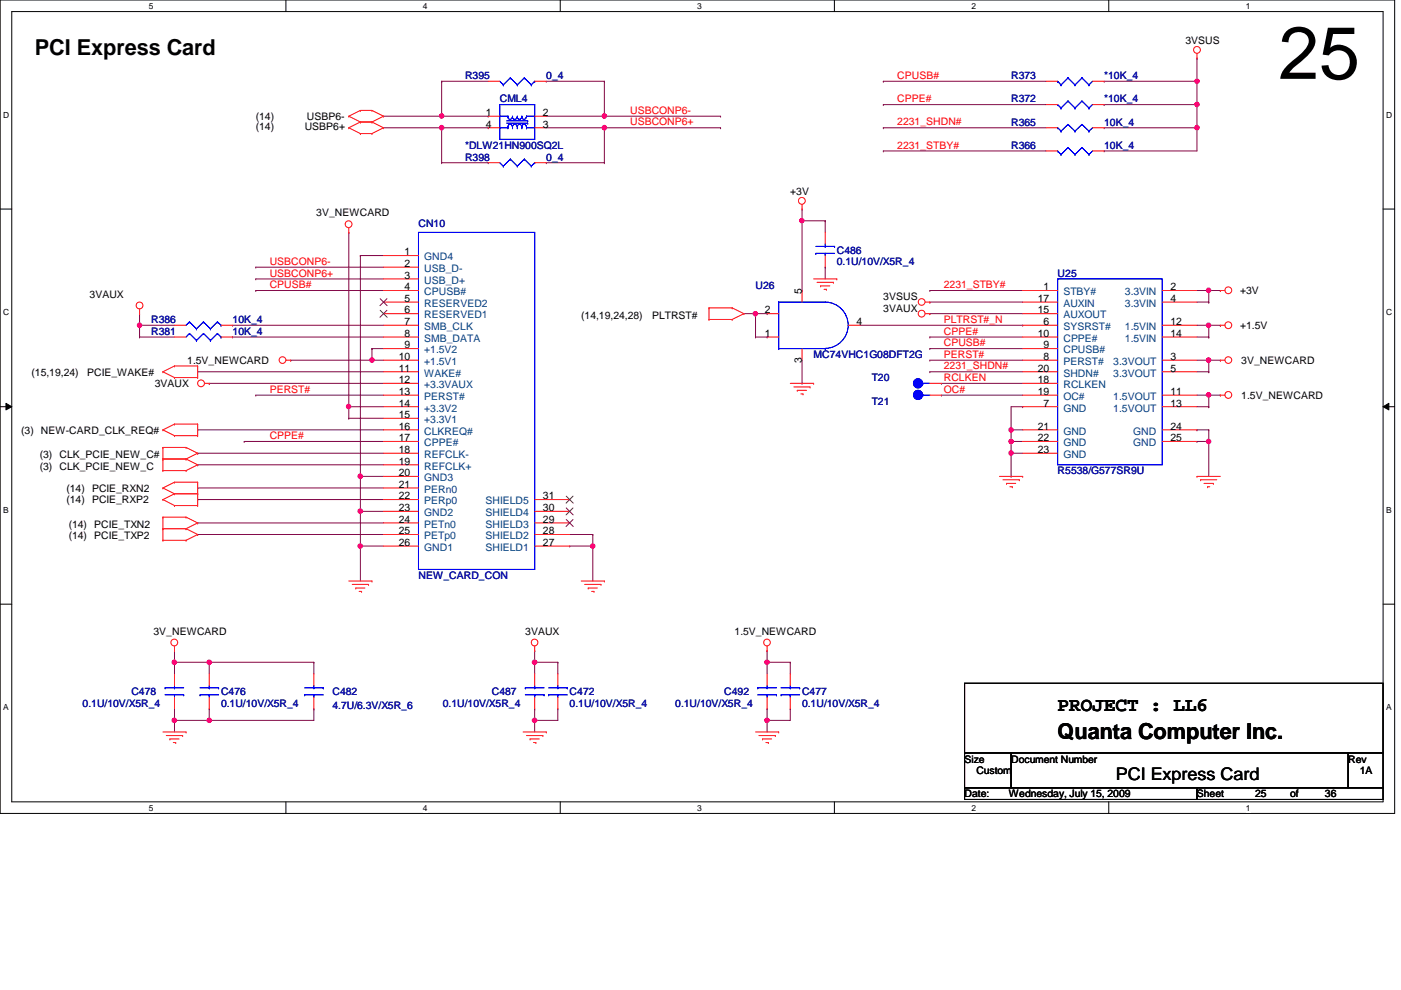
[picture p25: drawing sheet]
<svg xmlns="http://www.w3.org/2000/svg" width="297mm" height="210mm" viewBox="0 0 297 210" stroke-linecap="round" stroke-linejoin="round" font-family="sans-serif">
<defs><g id="words">
<text font-size="15.7" x="271.1" y="16.7">25</text>
<g font-size="4.7">
<text x="7.4" y="11.7">PCI Express Card</text>
<text x="224.2" y="156.6">Quanta Computer Inc.</text>
</g>
<text font-size="4.1" x="224.2" y="150.8">PROJECT : LL6</text>
<text font-size="3.7" x="236.6" y="165.4">PCI Express Card</text>
<g font-size="2.2">
<text x="251.3" y="9.4">3VSUS</text>
<text x="54.2" y="27.6">(14)</text>
<text x="54.2" y="25.4">(14)</text>
<text x="64.6" y="27.6">USBP6+</text>
<text x="65.1" y="25.4">USBP6-</text>
<text x="103" y="24.6">1</text>
<text x="103" y="27.1">4</text>
<text x="115.1" y="27.1">3</text>
<text x="115.1" y="24.6">2</text>
<text x="167.6" y="41.4">+3V</text>
<text x="67.1" y="45.9">3V_NEWCARD</text>
<text x="85.8" y="59.1">3</text>
<text x="85.8" y="56.6">2</text>
<text x="85.8" y="54.1">1</text>
<text x="19" y="63.1">3VAUX</text>
<text x="85.8" y="64">5</text>
<text x="85.8" y="61.6">4</text>
<text x="170" y="62.3" transform="rotate(-90 170 62.3)">5</text>
<text x="187.3" y="63.6">3VSUS</text>
<text x="220" y="64">17</text>
<text x="221.3" y="61.6">1</text>
<text x="248.2" y="61.6">2</text>
<text x="248.2" y="64">4</text>
<text x="262.9" y="62.4">+3V</text>
<text x="85.8" y="71.4">8</text>
<text x="85.8" y="68.9">7</text>
<text x="85.8" y="66.5">6</text>
<text x="123.2" y="67.6">(14,19,24,28)</text>
<text x="138.3" y="67.6">PLTRST#</text>
<text x="162.1" y="66.5">2</text>
<text x="162.1" y="71.4">1</text>
<text x="181.6" y="68.9">4</text>
<text x="187.3" y="66.1">3VAUX</text>
<text x="220" y="66.5">15</text>
<text x="220" y="71.4">10</text>
<text x="221.3" y="68.9">6</text>
<text x="248.2" y="68.9">12</text>
<text x="248.2" y="71.4">14</text>
<text x="262.9" y="69.8">+1.5V</text>
<text x="39.7" y="77.2">1.5V_NEWCARD</text>
<text x="84.5" y="76.3">10</text>
<text x="85.8" y="73.9">9</text>
<text x="170" y="76.9" transform="rotate(-90 170 76.9)">3</text>
<text x="221.3" y="73.9">9</text>
<text x="221.3" y="76.3">8</text>
<text x="248.2" y="76.3">3</text>
<text x="263.2" y="77.2">3V_NEWCARD</text>
<text x="6.7" y="79.6">(15,19,24)</text>
<text x="18.5" y="79.6">PCIE_WAKE#</text>
<text x="32.8" y="82.1">3VAUX</text>
<text x="84.5" y="83.7">13</text>
<text x="84.5" y="81.2">12</text>
<text x="84.5" y="78.8">11</text>
<text x="220" y="78.8">20</text>
<text x="220" y="81.2">18</text>
<text x="220" y="83.7">19</text>
<text x="248.2" y="78.8">5</text>
<text x="248.2" y="83.7">11</text>
<text x="84.5" y="88.6">15</text>
<text x="84.5" y="86.2">14</text>
<text x="221.3" y="86.2">7</text>
<text x="248.2" y="86.2">13</text>
<text x="263.2" y="84.6">1.5V_NEWCARD</text>
<text x="4.5" y="91.9">(3) NEW-CARD_CLK_REQ#</text>
<text x="84.5" y="93.6">17</text>
<text x="84.5" y="91.1">16</text>
<text x="220" y="91.1">21</text>
<text x="220" y="93.6">22</text>
<text x="248.2" y="91.1">24</text>
<text x="248.2" y="93.6">25</text>
<text x="8.4" y="99.6">(3) CLK_PCIE_NEW_C</text>
<text x="8.4" y="97.1">(3) CLK_PCIE_NEW_C#</text>
<text x="84.5" y="101">20</text>
<text x="84.5" y="98.5">19</text>
<text x="84.5" y="96.1">18</text>
<text x="220" y="96.1">23</text>
<text x="14.1" y="106.7">(14) PCIE_RXP2</text>
<text x="14.1" y="104.3">(14) PCIE_RXN2</text>
<text x="84.5" y="105.9">22</text>
<text x="84.5" y="103.4">21</text>
<text x="115.1" y="105.9">31</text>
<text x="14.6" y="111.9">(14) PCIE_TXN2</text>
<text x="84.5" y="113.3">25</text>
<text x="84.5" y="110.8">24</text>
<text x="84.5" y="108.4">23</text>
<text x="115.1" y="113.3">28</text>
<text x="115.1" y="110.8">29</text>
<text x="115.1" y="108.4">30</text>
<text x="14.6" y="114.4">(14) PCIE_TXP2</text>
<text x="84.5" y="115.7">26</text>
<text x="115.1" y="115.7">27</text>
<text x="32.6" y="134.6">3V_NEWCARD</text>
<text x="111.4" y="134.6">3VAUX</text>
<text x="155.7" y="134.6">1.5V_NEWCARD</text>
<text x="204.5" y="161.7">Size</text>
<text x="214.4" y="161.7">Document Number</text>
<text x="285.8" y="161.7">Rev</text>
<text x="207" y="164.1">Custom</text>
<text x="288.3" y="164.1">1A</text>
<text x="204.5" y="169.1">Date:</text>
<text x="213.9" y="169.1">Wednesday, July 15, 2009</text>
<text x="253.8" y="169.1">Sheet</text>
<text x="266.1" y="169.1">25</text>
<text x="273.5" y="169.1">of</text>
<text x="280.9" y="169.1">36</text>
</g>
<g font-size="2.2" fill="#000080">
<text x="98.6" y="16.8">R395</text>
<text x="115.8" y="16.8">0_4</text>
<text x="214.4" y="16.8">R373</text>
<text x="234.1" y="16.8">*10K_4</text>
<text x="106" y="21.7">CML4</text>
<text x="214.4" y="21.7">R372</text>
<text x="234.1" y="21.7">*10K_4</text>
<text x="214.4" y="26.7">R365</text>
<text x="234.1" y="26.7">10K_4</text>
<text x="98.6" y="34">R398</text>
<text x="98.6" y="31.6">*DLW21HN900SQ2L</text>
<text x="115.8" y="34">0_4</text>
<text x="214.4" y="31.6">R366</text>
<text x="234.1" y="31.6">10K_4</text>
<text x="88.7" y="48.1">CN10</text>
<text x="177.4" y="53.8">C486</text>
<text x="177.4" y="56.2">0.1U/10V/X5R_4</text>
<text x="224.2" y="58.7">U25</text>
<text x="160.2" y="61.2">U26</text>
<text x="32" y="71">R381</text>
<text x="32" y="68.5">R386</text>
<text x="49.3" y="71">10K_4</text>
<text x="49.3" y="68.5">10K_4</text>
<text x="172.5" y="75.9">MC74VHC1G08DFT2G</text>
<text x="184.8" y="80.9">T20</text>
<text x="184.8" y="85.8">T21</text>
<text x="224.2" y="100.6">R5538/G577SR9U</text>
<text x="88.7" y="122.8">NEW_CARD_CON</text>
<text x="17.5" y="149.9">0.1U/10V/X5R_4</text>
<text x="27.9" y="147.4">C478</text>
<text x="46.9" y="147.4">C476</text>
<text x="46.9" y="149.9">0.1U/10V/X5R_4</text>
<text x="70.5" y="147.4">C482</text>
<text x="93.9" y="149.9">0.1U/10V/X5R_4</text>
<text x="104.3" y="147.4">C487</text>
<text x="120.8" y="147.4">C472</text>
<text x="120.8" y="149.9">0.1U/10V/X5R_4</text>
<text x="143.2" y="149.9">0.1U/10V/X5R_4</text>
<text x="153.5" y="147.4">C492</text>
<text x="170" y="147.4">C477</text>
<text x="170" y="149.9">0.1U/10V/X5R_4</text>
<text x="70.5" y="150.3">4.7U/6.3V/X5R_6</text>
</g>
<g font-size="2.2" fill="#f00">
<text x="190.2" y="16.7">CPUSB#</text>
<text x="190.2" y="21.7">CPPE#</text>
<text x="133.6" y="26.6">USBCONP6+</text>
<text x="133.6" y="24.1">USBCONP6-</text>
<text x="190.2" y="26.6">2231_SHDN#</text>
<text x="190.2" y="31.5">2231_STBY#</text>
<text x="57.2" y="56.1">USBCONP6-</text>
<text x="57.2" y="58.6">USBCONP6+</text>
<text x="57.2" y="61.1">CPUSB#</text>
<text x="200.1" y="61.1">2231_STBY#</text>
<text x="200.1" y="71">CPPE#</text>
<text x="200.1" y="68.5">PLTRST#_N</text>
<text x="200.1" y="73.4">CPUSB#</text>
<text x="200.1" y="75.9">PERST#</text>
<text x="57.2" y="83.3">PERST#</text>
<text x="200.1" y="80.8">RCLKEN</text>
<text x="200.1" y="78.3">2231_SHDN#</text>
<text x="200.1" y="83.3">OC#</text>
<text x="57.2" y="93.1">CPPE#</text>
</g>
<g font-size="2.2" fill="#004080">
<text x="90" y="57.7">USB_D-</text>
<text x="90" y="55.2">GND4</text>
<text x="90" y="65.1">RESERVED2</text>
<text x="90" y="62.6">CPUSB#</text>
<text x="90" y="60.2">USB_D+</text>
<text x="225.5" y="62.6">STBY#</text>
<text x="225.5" y="65.1">AUXIN</text>
<text x="238.5" y="62.6">3.3VIN</text>
<text x="238.5" y="65.1">3.3VIN</text>
<text x="90" y="70">SMB_CLK</text>
<text x="90" y="67.5">RESERVED1</text>
<text x="225.5" y="67.5">AUXOUT</text>
<text x="225.5" y="70">SYSRST#</text>
<text x="238.5" y="70">1.5VIN</text>
<text x="90" y="77.4">+1.5V1</text>
<text x="90" y="74.9">+1.5V2</text>
<text x="90" y="72.5">SMB_DATA</text>
<text x="225.5" y="72.5">CPPE#</text>
<text x="225.5" y="74.9">CPUSB#</text>
<text x="225.5" y="77.4">PERST#</text>
<text x="236" y="77.4">3.3VOUT</text>
<text x="238.5" y="72.5">1.5VIN</text>
<text x="90" y="82.3">+3.3VAUX</text>
<text x="90" y="79.8">WAKE#</text>
<text x="225.5" y="79.8">SHDN#</text>
<text x="225.5" y="82.3">RCLKEN</text>
<text x="236" y="79.8">3.3VOUT</text>
<text x="90" y="89.7">+3.3V1</text>
<text x="90" y="87.2">+3.3V2</text>
<text x="90" y="84.8">PERST#</text>
<text x="225.5" y="84.8">OC#</text>
<text x="225.5" y="87.2">GND</text>
<text x="236" y="84.8">1.5VOUT</text>
<text x="236" y="87.2">1.5VOUT</text>
<text x="90" y="94.6">CPPE#</text>
<text x="90" y="92.2">CLKREQ#</text>
<text x="225.5" y="92.2">GND</text>
<text x="225.5" y="94.6">GND</text>
<text x="240.3" y="92.2">GND</text>
<text x="240.3" y="94.6">GND</text>
<text x="90" y="99.6">REFCLK+</text>
<text x="90" y="97.1">REFCLK-</text>
<text x="225.5" y="97.1">GND</text>
<text x="90" y="106.9">PERp0</text>
<text x="90" y="104.5">PERn0</text>
<text x="90" y="102">GND3</text>
<text x="103" y="106.9">SHIELD5</text>
<text x="90" y="111.9">PETn0</text>
<text x="90" y="109.4">GND2</text>
<text x="103" y="111.9">SHIELD3</text>
<text x="103" y="109.4">SHIELD4</text>
<text x="90" y="116.8">GND1</text>
<text x="90" y="114.3">PETp0</text>
<text x="103" y="116.8">SHIELD1</text>
<text x="103" y="114.3">SHIELD2</text>
</g>
<g font-size="1.8">
<text x="31.5" y="1.9">5</text>
<text x="89.7" y="1.9">4</text>
<text x="147.8" y="1.9">3</text>
<text x="205.9" y="1.9">2</text>
<text x="264.1" y="1.9">1</text>
<text x=".7" y="25">D</text>
<text x="293.9" y="25">D</text>
<text x=".7" y="66.8">C</text>
<text x="293.9" y="66.8">C</text>
<text x=".7" y="108.8">B</text>
<text x="293.9" y="108.8">B</text>
<text x=".7" y="150.6">A</text>
<text x="293.9" y="150.6">A</text>
<text x="31.5" y="171.9">5</text>
<text x="89.7" y="171.9">4</text>
<text x="147.8" y="171.9">3</text>
<text x="205.9" y="171.9">2</text>
<text x="264.1" y="171.9">1</text>
</g>
</g></defs>
<path d="M0 0h295.7v172.5h-295.7zM2.5 2.5h290.7v167.5h-290.7z" fill="none" stroke="#000" stroke-width=".21"/>
<g fill="#fff">
<path d="M31.5 .3h1v1.9h-1z"/>
<path d="M31.5 170.3h1v2h-1z"/>
</g>
<path d="M60.6 0v2.5M60.6 170v2.5" fill="none" stroke="#000" stroke-width=".21"/>
<g fill="#fff">
<path d="M89.7 .3h.9v1.9h-.9z"/>
<path d="M89.7 170.3h.9v2h-.9z"/>
</g>
<path d="M118.8 0v2.5M118.8 170v2.5" fill="none" stroke="#000" stroke-width=".21"/>
<g fill="#fff">
<path d="M147.8 .3h1v1.9h-1z"/>
<path d="M147.8 170.3h1v2h-1z"/>
</g>
<path d="M176.9 0v2.5M176.9 170v2.5" fill="none" stroke="#000" stroke-width=".21"/>
<g fill="#fff">
<path d="M205.9 .3h1v1.9h-1z"/>
<path d="M205.9 170.3h1v2h-1z"/>
</g>
<path d="M235.1 0v2.5M235.1 170v2.5" fill="none" stroke="#000" stroke-width=".21"/>
<g fill="#fff">
<path d="M264.1 .3h1v1.9h-1z"/>
<path d="M264.1 170.3h1v2h-1z"/>
<path d="M.7 23.4h1.2v2h-1.2z"/>
<path d="M293.9 23.4h1.2v2h-1.2z"/>
<path d="M.7 65.2h1.2v2h-1.2z"/>
<path d="M293.9 65.2h1.2v2h-1.2z"/>
</g>
<path d="M0 44.3h2.5M293.2 44.3h2.5" fill="none" stroke="#000" stroke-width=".21"/>
<g fill="#fff">
<path d="M.7 107.1h1.1v2h-1.1z"/>
<path d="M293.9 107.1h1.1v2h-1.1z"/>
</g>
<path d="M0 86.2h2.5M1.3 85.5l1.2 .7-1.2 .7zM293.2 86.2l1.3-.7v1.4zM293.2 86.2h2.5" fill="none" stroke="#000" stroke-width=".21"/>
<path d="M1.3 85.5l1.2 .7-1.2 .7zM293.2 86.2l1.3-.7v1.4z" fill="#000"/>
<g fill="#fff">
<path d="M.7 149h1.1v2h-1.1z"/>
<path d="M293.9 149h1.1v2h-1.1z"/>
</g>
<path d="M0 128.1h2.5M293.2 128.1h2.5" fill="none" stroke="#000" stroke-width=".21"/>
<path d="M160.2 71.5h2.4M162.6 71.5h.1M76.4 115.8h.1M76.4 115.8v7.4M162.6 152.7h.1M162.6 152.7v2.5" fill="none" stroke="#800040" stroke-width=".21"/>
<circle cx="76.4" cy="115.8" r=".48" fill="#f0f"/>
<circle cx="76.4" cy="115.8" r=".48" fill="none" stroke="#f0f" stroke-width=".21"/>
<g fill="none" stroke="#800040" stroke-width=".21">
<path d="M170 46.8v14.8M160.2 71.5h.1M160.2 66.5v5M170 61.6h.1M197.1 66.5h.1M197.1 73.9h.1M197.1 71.5h.1M197.1 66.5h19.7M197.1 73.9h19.7M197.1 71.5h19.7M199.6 81.3h.1M199.6 81.3h17.2"/>
<path d="M76.4 101h.1M76.4 101h4.9"/>
</g>
<circle cx="160.1" cy="66.5" r=".47" fill="#f0f"/>
<circle cx="160.1" cy="66.5" r=".47" fill="none" stroke="#f0f" stroke-width=".21"/>
<path d="M253.8 83.8h2.5M256.3 83.8h.1" fill="none" stroke="#800040" stroke-width=".21"/>
<circle cx="256.2" cy="83.7" r=".47" fill="#f0f"/>
<circle cx="256.2" cy="83.7" r=".47" fill="none" stroke="#f0f" stroke-width=".21"/>
<g fill="none" stroke="#800040" stroke-width=".21">
<path d="M76.4 54.2h.1M76.4 54.2h4.9M78.9 73.9h.1M78.9 73.9v2.5M157.7 66.5h2.5M160.2 66.5h.1M197.1 76.4h.1M197.1 76.4h19.7M41.9 98.6h.1M41.9 98.6h39.4M54.2 83.8h.1M54.2 83.8h27.1"/>
<path d="M113.4 140.4h.1M113.4 140.4v2.5"/>
</g>
<circle cx="113.3" cy="140.4" r=".48" fill="#f0f"/>
<circle cx="113.3" cy="140.4" r=".48" fill="none" stroke="#f0f" stroke-width=".21"/>
<path d="M162.6 140.4h.1M162.6 140.4v2.5" fill="none" stroke="#800040" stroke-width=".21"/>
<circle cx="162.6" cy="140.4" r=".48" fill="#f0f"/>
<circle cx="162.6" cy="140.4" r=".48" fill="none" stroke="#f0f" stroke-width=".21"/>
<path d="M256.3 64.1h.1M256.3 61.6v2.5M44.4 150.3h.1M44.4 150.3v2.4M113.4 152.7h.1M113.4 152.7h4.9" fill="none" stroke="#800040" stroke-width=".21"/>
<circle cx="113.3" cy="152.7" r=".48" fill="#f0f"/>
<circle cx="113.3" cy="152.7" r=".48" fill="none" stroke="#f0f" stroke-width=".21"/>
<path d="M78.9 76.4h.1M78.9 76.4h2.4M256.3 71.5h.1M256.3 69v2.5M41.9 91.1h.1M41.9 91.1h39.4" fill="none" stroke="#800040" stroke-width=".21"/>
<circle cx="78.8" cy="76.3" r=".48" fill="#f0f"/>
<circle cx="78.8" cy="76.3" r=".48" fill="none" stroke="#f0f" stroke-width=".21"/>
<path d="M54.2 56.6h.1M54.2 56.6h27.1M214.4 91.1h.1M214.4 86.2v4.9" fill="none" stroke="#800040" stroke-width=".21"/>
<circle cx="214.4" cy="91.1" r=".47" fill="#f0f"/>
<circle cx="214.4" cy="91.1" r=".47" fill="none" stroke="#f0f" stroke-width=".21"/>
<path d="M76.4 115.8h.1M76.4 101h.1M76.4 115.8h4.9M76.4 101v7.4M167.6 140.4h.1M167.6 140.4v2.5" fill="none" stroke="#800040" stroke-width=".21"/>
<circle cx="76.4" cy="101" r=".49" fill="#f0f"/>
<circle cx="76.4" cy="101" r=".49" fill="none" stroke="#f0f" stroke-width=".21"/>
<g fill="none" stroke="#800040" stroke-width=".21">
<path d="M54.2 59.1h.1M54.2 59.1h27.1M256.3 61.6h2.4M256.3 76.4h2.4M258.7 61.6h.1M258.7 76.4h.1M44.4 81.3h.1M44.4 81.3h36.9M74 88.7h.1M74 88.7h7.3M253.8 86.2h2.5M256.3 86.2h.1"/>
<path d="M256.3 83.8h2.4M258.7 83.8h.1M37 138h.1M37 138v2.4M37 152.7h.1M37 152.7v2.5M44.4 140.4h.1M44.4 140.4v2.5M118.3 150.3h.1M118.3 150.3v2.4M162.6 140.4h.1M162.6 140.4h5"/>
</g>
<circle cx="36.9" cy="152.7" r=".47" fill="#f0f"/>
<circle cx="36.9" cy="152.7" r=".47" fill="none" stroke="#f0f" stroke-width=".21"/>
<path d="M49.3 71.5h.1M49.3 71.5h32M76.4 108.4h.1M76.4 108.4h4.9M120.8 115.8h.1M120.8 115.8h4.9M44.4 140.4h.1M44.4 140.4h22.1M167.6 150.3h.1M167.6 150.3v2.4" fill="none" stroke="#800040" stroke-width=".21"/>
<circle cx="44.4" cy="140.4" r=".47" fill="#f0f"/>
<circle cx="44.4" cy="140.4" r=".47" fill="none" stroke="#f0f" stroke-width=".21"/>
<path d="M170 46.8h5M175 46.8h.1M49.3 69h.1M49.3 69h32M74 86.2h.1M74 86.2h7.3M74 86.2v2.5M113.4 152.7h.1M113.4 152.7v2.5" fill="none" stroke="#800040" stroke-width=".21"/>
<circle cx="73.9" cy="86.2" r=".47" fill="#f0f"/>
<circle cx="73.9" cy="86.2" r=".47" fill="none" stroke="#f0f" stroke-width=".21"/>
<path d="M41.9 96.1h.1M41.9 96.1h39.4M214.4 86.2h2.4M216.8 86.2h.1M162.6 152.7h.1M162.6 152.7h5" fill="none" stroke="#800040" stroke-width=".21"/>
<circle cx="162.6" cy="152.7" r=".48" fill="#f0f"/>
<circle cx="162.6" cy="152.7" r=".48" fill="none" stroke="#f0f" stroke-width=".21"/>
<path d="M76.4 54.2h.1M76.4 54.2v46.8M182.4 69h34.4M216.8 69h.1M253.8 61.6h2.5M256.3 61.6h.1M41.9 105.9h.1M41.9 105.9h39.4" fill="none" stroke="#800040" stroke-width=".21"/>
<circle cx="256.2" cy="61.5" r=".47" fill="#f0f"/>
<circle cx="256.2" cy="61.5" r=".47" fill="none" stroke="#f0f" stroke-width=".21"/>
<path d="M170 46.8h.1M170 44.3v2.5" fill="none" stroke="#800040" stroke-width=".21"/>
<circle cx="170" cy="46.8" r=".47" fill="#f0f"/>
<circle cx="170" cy="46.8" r=".47" fill="none" stroke="#f0f" stroke-width=".21"/>
<g fill="none" stroke="#800040" stroke-width=".21">
<path d="M175 46.8h.1M175 56.6h.1M175 46.8v2.5M175 56.6v2.5M253.8 64.1h2.5M253.8 71.5h2.5M253.8 78.8h2.5M253.8 69h2.5M256.3 64.1h.1M256.3 71.5h.1M256.3 78.8h.1M256.3 69h.1"/>
<path d="M256.3 86.2h.1M256.3 83.8v2.4M41.9 113.3h.1M41.9 103.5h.1M41.9 113.3h39.4M41.9 103.5h39.4M125.7 115.8h.1M125.7 115.8v7.4M113.4 140.4h.1M113.4 140.4h4.9M118.3 140.4h.1M118.3 140.4v2.5"/>
</g>
<circle cx="256.2" cy="69" r=".47" fill="#f0f"/>
<circle cx="256.2" cy="69" r=".47" fill="none" stroke="#f0f" stroke-width=".21"/>
<path d="M253.8 76.4h2.5M256.3 76.4h.1" fill="none" stroke="#800040" stroke-width=".21"/>
<circle cx="256.2" cy="76.3" r=".48" fill="#f0f"/>
<circle cx="256.2" cy="76.3" r=".48" fill="none" stroke="#f0f" stroke-width=".21"/>
<g fill="none" stroke="#800040" stroke-width=".21">
<path d="M187.3 17.2h.1M187.3 17.2h34.5M253.8 17.2h.1M253.8 17.2v5M187.3 32h.1M187.3 32h34.5M234.1 32h.1M234.1 27.1h.1M234.1 32h19.7M234.1 27.1h19.7M54.2 61.6h.1M54.2 61.6h27.1"/>
<path d="M78.9 73.9h.1M78.9 73.9h2.4M160.2 66.5h2.4M162.6 66.5h.1M170 76.4v4.9M197.1 61.6h.1M197.1 78.8h.1M197.1 64.1h.1M197.1 61.6h19.7M197.1 78.8h19.7M197.1 64.1h19.7M256.3 78.8h.1"/>
<path d="M256.3 69h2.4M256.3 76.4v2.4M258.7 69h.1M51.8 93.6h.1M51.8 93.6h29.5M170 81.3h.1M199.6 83.8h.1M199.6 83.8h17.2M41.9 110.9h.1M41.9 110.9h39.4M37 152.7h.1M37 152.7h7.4"/>
</g>
<circle cx="253.8" cy="17.2" r=".47" fill="#f0f"/>
<circle cx="253.8" cy="17.2" r=".47" fill="none" stroke="#f0f" stroke-width=".21"/>
<path d="M234.1 17.2h.1M234.1 17.2h19.7M187.3 22.2h.1M187.3 22.2h34.5M253.8 27.1h.1M253.8 27.1v4.9" fill="none" stroke="#800040" stroke-width=".21"/>
<circle cx="253.8" cy="27.1" r=".48" fill="#f0f"/>
<circle cx="253.8" cy="27.1" r=".48" fill="none" stroke="#f0f" stroke-width=".21"/>
<path d="M93.6 17.2h.1M93.6 17.2v7.4M81.3 24.6h12.3M93.6 24.6h.1M128.1 34.5h.1M128.1 27.1v7.4M187.3 27.1h.1M187.3 27.1h34.5M234.1 22.2h.1M234.1 22.2h19.7" fill="none" stroke="#800040" stroke-width=".21"/>
<circle cx="93.6" cy="24.6" r=".47" fill="#f0f"/>
<circle cx="93.6" cy="24.6" r=".47" fill="none" stroke="#f0f" stroke-width=".21"/>
<path d="M115.8 17.2h.1M115.8 17.2h12.3M81.3 27.1h12.3M93.6 27.1h.1M93.6 34.5h9.9M103.5 34.5h.1M115.8 24.6h12.3M128.1 24.6h.1M128.1 27.1h24.7M152.8 27.1h.1" fill="none" stroke="#800040" stroke-width=".21"/>
<circle cx="93.6" cy="27.1" r=".48" fill="#f0f"/>
<circle cx="93.6" cy="27.1" r=".48" fill="none" stroke="#f0f" stroke-width=".21"/>
<path d="M128.1 17.2h.1M128.1 17.2v7.4M115.8 27.1h12.3M128.1 27.1h.1" fill="none" stroke="#800040" stroke-width=".21"/>
<circle cx="128.1" cy="27.1" r=".48" fill="#f0f"/>
<circle cx="128.1" cy="27.1" r=".48" fill="none" stroke="#f0f" stroke-width=".21"/>
<path d="M93.6 17.2h.1M93.6 17.2h9.9M93.6 34.5h.1M103.5 27.1h.1M103.5 27.1h-9.9v7.4M128.1 24.6h24.7M152.8 24.6h.1" fill="none" stroke="#800040" stroke-width=".21"/>
<circle cx="128.1" cy="24.6" r=".47" fill="#f0f"/>
<circle cx="128.1" cy="24.6" r=".47" fill="none" stroke="#f0f" stroke-width=".21"/>
<path d="M29.6 69h.1M29.6 71.5h.1M29.6 69h7.4M29.6 71.5h7.4M29.6 69v2.5" fill="none" stroke="#800040" stroke-width=".21"/>
<circle cx="29.6" cy="69" r=".47" fill="#f0f"/>
<circle cx="29.6" cy="69" r=".47" fill="none" stroke="#f0f" stroke-width=".21"/>
<g fill="none" stroke="#800040" stroke-width=".21">
<path d="M93.6 24.6h9.9M103.5 24.6h.1M115.8 34.5h.1M115.8 34.5h12.3M74 49.3h.1M74 49.3v36.9M29.6 66.5h.1M29.6 66.5v2.5M41.9 78.8h.1M41.9 78.8h39.4M61.6 76.4h.1M61.6 76.4h17.3"/>
<path d="M76.4 108.4h.1M76.4 108.4v7.4"/>
</g>
<circle cx="76.4" cy="108.4" r=".48" fill="#f0f"/>
<circle cx="76.4" cy="108.4" r=".48" fill="none" stroke="#f0f" stroke-width=".21"/>
<g fill="none" stroke="#800040" stroke-width=".21">
<path d="M113.4 138h.1M113.4 138v2.4M162.6 138h.1M162.6 138v2.4M44.4 152.7h.1M66.5 140.4h.1M66.5 150.3h.1M66.5 140.4v2.5M66.5 150.3v2.4h-22.1M113.4 150.3h.1M113.4 150.3v2.4M162.6 150.3h.1"/>
<path d="M162.6 150.3v2.4"/>
</g>
<circle cx="44.4" cy="152.7" r=".47" fill="#f0f"/>
<circle cx="44.4" cy="152.7" r=".47" fill="none" stroke="#f0f" stroke-width=".21"/>
<path d="M253.8 12.3h.1M253.8 12.3v4.9M253.8 22.2h.1M253.8 22.2v4.9" fill="none" stroke="#800040" stroke-width=".21"/>
<circle cx="253.8" cy="22.1" r=".47" fill="#f0f"/>
<circle cx="253.8" cy="22.1" r=".47" fill="none" stroke="#f0f" stroke-width=".21"/>
<path d="M37 140.4h.1M37 140.4v2.5M37 140.4h7.4" fill="none" stroke="#800040" stroke-width=".21"/>
<circle cx="36.9" cy="140.4" r=".47" fill="#f0f"/>
<circle cx="36.9" cy="140.4" r=".47" fill="none" stroke="#f0f" stroke-width=".21"/>
<path d="M120.8 113.3h4.9M125.7 113.3h.1M125.7 115.8h.1M125.7 113.3v2.5M37 150.3h.1M37 150.3v2.4" fill="none" stroke="#800040" stroke-width=".21"/>
<circle cx="125.7" cy="115.8" r=".48" fill="#f0f"/>
<circle cx="125.7" cy="115.8" r=".48" fill="none" stroke="#f0f" stroke-width=".21"/>
<path d="M214.4 91.1h.1M214.4 93.6h.1M214.4 91.1h2.4M214.4 91.1v2.5M214.4 93.6h2.4" fill="none" stroke="#800040" stroke-width=".21"/>
<circle cx="214.4" cy="93.6" r=".47" fill="#f0f"/>
<circle cx="214.4" cy="93.6" r=".47" fill="none" stroke="#f0f" stroke-width=".21"/>
<path d="M214.4 96.1h.1M214.4 93.6v2.5" fill="none" stroke="#800040" stroke-width=".21"/>
<circle cx="214.4" cy="96" r=".47" fill="#f0f"/>
<circle cx="214.4" cy="96" r=".47" fill="none" stroke="#f0f" stroke-width=".21"/>
<path d="M214.4 96.1h.1M214.4 96.1h2.4M214.4 96.1v4.9M253.8 93.6h.1M253.8 93.6h2.5M256.3 93.6h.1M256.3 93.6v7.4M214.4 101h.1" fill="none" stroke="#800040" stroke-width=".21"/>
<circle cx="256.2" cy="93.6" r=".47" fill="#f0f"/>
<circle cx="256.2" cy="93.6" r=".47" fill="none" stroke="#f0f" stroke-width=".21"/>
<path d="M253.8 91.1h.1M253.8 91.1h2.5M256.3 91.1h.1M256.3 91.1v2.5" fill="none" stroke="#800040" stroke-width=".21"/>
<g fill="none" stroke="#f00" stroke-width=".21">
<path d="M103.5 17.2h2.5M113.4 17.2h2.4M221.8 17.2h2.4M231.6 17.2h2.5M253.8 12.3h.1M253.8 11.3v1M74 27.1h.1M74 24.6h.1M74 27.1l2.4 1.2M74 24.6l2.4 1.3M76.4 25.9h.1M76.4 28.3h.1"/>
<path d="M76.4 23.4h.1M76.4 25.9h2.5M76.4 25.9l-2.4 1.2M76.4 28.3h2.5M76.4 23.4h2.5M76.4 23.4l-2.4 1.2M78.9 25.9h.1M78.9 28.3h.1M78.9 23.4h.1M78.9 25.9l2.4 1.2M78.9 23.4l2.4 1.2M81.3 27.1h.1"/>
<path d="M81.3 24.6h.1M81.3 27.1l-2.4 1.2M81.3 24.6l-2.4 1.3M221.8 32h2.4M231.6 32h2.5M74 49.3h.1M74 48.3v1M81.3 59.1h7.4M81.3 56.6h7.4M81.3 54.2h7.4M170 44.3h.1M170 43.3v1"/>
<path d="M172.5 59.1h4.9M173.2 59.9h3.5M176.7 59.9h.1M177.4 59.1h.1M29.6 66.5h.1M29.6 65.5v1M34.5 78.8h.1M34.5 78.8l2.5 1.3M37 77.6h.1M37 77.6l-2.5 1.2M37 77.6h4.9M37 69h2.5"/>
<path d="M37 71.5h2.5M41.9 77.6h.1M41.9 77.6v2.5M46.9 69h2.4M46.9 71.5h2.4M60.7 76.4h.9M61.6 76.4h.1M81.3 76.4h7.4M81.3 66.5h7.4M81.3 61.6h7.4M81.3 64.1h7.4M81.3 69h7.4"/>
<path d="M81.3 71.5h7.4M81.3 78.8h7.4M81.3 73.9h7.4M150.3 67.7h.1M150.3 65.3h.1M150.3 65.3h4.9M150.3 67.7h4.9M150.3 65.3v2.4M155.2 65.3h.1M155.2 67.7h.1M155.2 65.3l2.5 1.2M157.7 66.5h.1"/>
<path d="M157.7 66.5l-2.5 1.2M162.6 66.5h2.5M162.6 71.5h2.5M170 61.6v2.5M170 73.9v2.5M174 60.6h.1M174 60.6h1.9M174.7 61.3h.5M175.2 61.3h.1M179.9 69h2.5M196.2 66.5h.9M196.2 64.1h.9"/>
<path d="M197.1 66.5h.1M197.1 64.1h.1M258.7 76.4h.1M258.7 61.6h.1M258.7 69h.1M258.7 76.4h1M258.7 61.6h1M258.7 69h1M34.5 99.8h.1M34.5 97.3h.1M34.5 91.1h.1M34.5 94.9h.1"/>
<path d="M34.5 94.9v4.9M34.5 97.3h5M34.5 99.8h5M34.5 91.1l2.5 1.3M34.5 94.9h5M37 80.1h.1M37 89.9h.1M37 92.4h.1M37 80.1h4.9M37 89.9l-2.5 1.2M37 89.9h4.9M37 92.4h4.9"/>
<path d="M39.5 97.3h.1M39.5 99.8h.1M39.5 94.9h.1M39.5 97.3l2.4 1.3M39.5 94.9l2.4 1.2M41.9 80.1h.1M41.9 98.6h.1M41.9 89.9h.1M41.9 92.4h.1M41.9 96.1h.1M41.9 89.9v2.5M41.9 98.6l-2.4 1.2"/>
<path d="M41.9 96.1l-2.4 1.2M43.4 81.3h1M44.4 81.3h.1M81.3 81.3h7.4M81.3 83.8h7.4M81.3 98.6h7.4M81.3 96.1h7.4M81.3 93.6h7.4M81.3 91.1h7.4M81.3 88.7h7.4M81.3 86.2h7.4M167.6 81.3h4.9"/>
<path d="M168.3 82h3.4M169 82.8h.1M169 82.8h2M169.8 83.5h.5M170.3 83.5h.1M171.7 82h.1M172.5 81.3h.1M258.7 83.8h.1M258.7 83.8h1M34.5 112.1h.1M34.5 109.6h.1M34.5 105.9h.1"/>
<path d="M34.5 114.6h.1M34.5 103.5h.1M34.5 109.6h5M34.5 112.1h5M34.5 109.6v5M34.5 105.9l2.5 1.3M34.5 114.6h5M34.5 103.5l2.5 1.2M37 104.7h.1M37 107.2h.1M37 102.2h.1M37 104.7l-2.5 1.2"/>
<path d="M37 104.7h4.9M37 107.2h4.9M37 102.2l-2.5 1.3M37 102.2h4.9M39.5 109.6h.1M39.5 112.1h.1M39.5 114.6h.1M39.5 109.6l2.4 1.3M39.5 112.1l2.4 1.2M41.9 110.9h.1M41.9 104.7h.1M41.9 107.2h.1"/>
<path d="M41.9 113.3h.1M41.9 102.2h.1M41.9 102.2v5M41.9 110.9l-2.4 1.2M41.9 113.3l-2.4 1.3M81.3 101h7.4M81.3 115.8h7.4M81.3 113.3h7.4M81.3 110.9h7.4M81.3 108.4h7.4M81.3 105.9h7.4M81.3 103.5h7.4"/>
<path d="M113.4 115.8h7.4M113.4 113.3h7.4M113.4 110.9h7.4M113.4 108.4h7.4M113.4 105.9h7.4M211.9 101h4.9M212.6 101.7h3.5M213.4 102.5h.1M213.4 102.5h1.9M214.1 103.2h.5M214.6 103.2h.1M216.1 101.7h.1"/>
<path d="M216.8 101h.1M253.8 101h.1M253.8 101h4.9M254.5 101.7h.1M254.5 101.7h3.5M255.3 102.5h2M256 103.2h.1M256 103.2h.5M257.3 102.5h.1M37 138h.1M37 137v1M74 123.2h4.9"/>
<path d="M74.7 123.9h3.4M75.4 124.7h.1M75.4 124.7h2M76.2 125.4h.5M76.7 125.4h.1M78.1 123.9h.1M78.9 123.2h.1M113.4 138h.1M113.4 137v1M123.2 123.2h4.9M123.9 123.9h3.5M124.7 124.7h.1"/>
<path d="M124.7 124.7h2M125.4 125.4h.5M125.9 125.4h.1M127.4 123.9h.1M128.1 123.2h.1M162.6 138h.1M162.6 137v1M34.5 155.2h5M35.3 156h3.4M36 156.7h.1M36 156.7h2M36.7 157.4h.6"/>
<path d="M37 142.9v2.5M37 147.8v2.5M37.3 157.4h.1M38.7 156h.1M39.5 155.2h.1M66.5 142.9v2.5M66.5 147.8v2.5M110.9 155.2h4.9M111.6 156h3.5M112.4 156.7h.1M112.4 156.7h1.9M113.1 157.4h.5"/>
<path d="M113.4 142.9v2.5M113.4 147.8v2.5M113.6 157.4h.1M115.1 156h.1M115.8 155.2h.1M118.3 142.9v2.5M118.3 147.8v2.5M160.2 155.2h4.9M160.9 156h3.5M161.7 156.7h.1M161.7 156.7h1.9M162.4 157.4h.5"/>
<path d="M162.9 157.4h.1M164.4 156h.1M165.1 155.2h.1M167.6 142.9v2.5M167.6 147.8v2.5"/>
<circle cx="253.8" cy="10.6" r=".72"/>
<circle cx="73.9" cy="47.5" r=".72"/>
<circle cx="170" cy="42.6" r=".72"/>
<circle cx="29.6" cy="64.8" r=".72"/>
<circle cx="59.9" cy="76.3" r=".71"/>
<circle cx="195.4" cy="66.5" r=".72"/>
<circle cx="195.4" cy="64" r=".71"/>
<circle cx="260.4" cy="61.5" r=".72"/>
<circle cx="260.4" cy="69" r=".72"/>
<circle cx="260.4" cy="76.3" r=".71"/>
<circle cx="42.6" cy="81.3" r=".72"/>
<circle cx="260.4" cy="83.7" r=".72"/>
<circle cx="37" cy="136.2" r=".72"/>
<circle cx="113.3" cy="136.2" r=".71"/>
<circle cx="162.6" cy="136.2" r=".71"/>
</g>
<path d="M204.5 144.9h88.7v14.7h-88.7zM204.5 159.6h9.9v7.4h-9.9zM214.4 159.6h71.4v7.4h-71.4zM285.8 159.6h7.4v7.4h-7.4zM204.5 167h49.3v2.5h-49.3zM253.8 167h39.4v2.5h-39.4z" fill="none" stroke="#000" stroke-width=".21"/>
<g fill="none" stroke="#00f" stroke-width=".21">
<path d="M106 17.2l.7 .8M106.7 18h.1M108.2 16.5h.1M108.2 16.5l-1.5 1.5M108.2 16.5l1.5 1.5M109.7 18h.1M111.2 16.5h.1M111.2 16.5l-1.5 1.5M111.2 16.5l1.4 1.5M112.6 18h.1M113.4 17.2h.1M113.4 17.2l-.8 .8"/>
<path d="M224.2 17.2h.1M224.2 17.2l.8 .8M225 18h.1M226.4 16.5h.1M226.4 16.5l1.5 1.5M226.4 16.5l-1.4 1.5M227.9 18h.1M229.4 16.5h.1M229.4 16.5l1.5 1.5M229.4 16.5l-1.5 1.5M230.9 18h.1M231.6 17.2l-.7 .8"/>
<path d="M224.2 32h.1M224.2 32l.8 .8M225 32.8h.1M226.4 31.3h.1M226.4 31.3l1.5 1.5M226.4 31.3l-1.4 1.5M227.9 32.8h.1M229.4 31.3h.1M229.4 31.3l1.5 1.5M229.4 31.3l-1.5 1.5M230.9 32.8h.1M231.6 32l-.7 .8"/>
<path d="M88.7 49.3h24.7v71.4h-24.7zM40.2 70.7h.1M40.2 68.2h.1M40.2 70.7l-.7 .8M40.2 70.7l1.5 1.5M40.2 68.2l-.7 .8M40.2 68.2l1.5 1.5M41.7 72.2h.1M41.7 69.7h.1M43.1 70.7h.1M43.1 68.2h.1M43.1 70.7l-1.4 1.5"/>
<path d="M43.1 70.7l1.5 1.5M43.1 68.2l-1.4 1.5M43.1 68.2l1.5 1.5M44.6 72.2h.1M44.6 69.7h.1M46.1 70.7h.1M46.1 68.2h.1M46.1 70.7l-1.5 1.5M46.1 70.7l.8 .8M46.1 68.2l-1.5 1.5M46.1 68.2l.8 .8M46.9 71.5h.1"/>
<path d="M46.9 69h.1M165.1 64.1h.1M165.1 73.9h.1M165.1 64.1h9.9a4.9 4.9 0 0 1 4.8 4.9 4.9 4.9 0 0 1-4.8 4.9M165.1 64.1v9.8M165.1 73.9h9.9M175 73.9h.1M35 145.8h.1M35 147.3h3.9M35 145.8h3.9M37 145.8h.1M37 147.3h.1"/>
<path d="M37 145.4v.4M37 147.3v.5M38.9 147.3h.1M64.6 147.3h.1M64.6 147.3h3.9M64.6 145.8h3.9M66.5 147.3h.1M66.5 145.8h.1M66.5 145.4v.4M66.5 147.3v.5M68.5 145.8h.1M111.4 145.8h.1"/>
<path d="M111.4 147.3h4M111.4 145.8h4M113.4 145.8h.1M113.4 147.3h.1M113.4 145.4v.4M113.4 147.3v.5M115.4 147.3h.1M116.3 147.3h.1M116.3 147.3h4M116.3 145.8h4M118.3 145.8h.1M118.3 147.3h.1"/>
<path d="M118.3 145.4v.4M118.3 147.3v.5M120.3 145.8h.1M165.6 147.3h.1M165.6 147.3h3.9M165.6 145.8h3.9M167.6 145.8h.1M167.6 147.3h.1M167.6 145.4v.4M167.6 147.3v.5M169.5 145.8h.1"/>
</g>
<path d="M80.6 65.8l1.5 1.5M80.6 63.3l1.5 1.5M82 65.8l-1.4 1.5M82 63.3l-1.4 1.5M120.1 110.2l1.4 1.4M120.1 107.7l1.4 1.5M120.1 105.2l1.4 1.5M121.5 110.2l-1.5 1.4M121.5 107.7l-1.5 1.5M121.5 105.2l-1.5 1.5" fill="none" stroke="#804000" stroke-width=".21"/>
<circle cx="194.6" cy="81.3" r=".97" fill="#00f"/>
<g fill="none" stroke="#00f" stroke-width=".21">
<path d="M195.7 81.3h.1M195.7 81.3h1.4"/>
<circle cx="194.6" cy="81.3" r=".97"/>
</g>
<circle cx="194.6" cy="81.3" r=".97" fill="#00f"/>
<g fill="none" stroke="#00f" stroke-width=".21">
<path d="M224.2 27.1h.1M224.2 27.1l.8 .7M225 27.8h.1M226.4 26.4h.1M226.4 26.4l1.5 1.4M226.4 26.4l-1.4 1.4M227.9 27.8h.1M229.4 26.4h.1M229.4 26.4l1.5 1.4M229.4 26.4l-1.5 1.4M230.9 27.8h.1M231.6 27.1l-.7 .7"/>
<path d="M195.7 81.3h.1M195.7 81.3h1.4M160.7 145.8h.1M160.7 147.3h3.9M160.7 145.8h3.9M162.6 145.8h.1M162.6 147.3h.1M162.6 145.4v.4M162.6 147.3v.5M164.6 147.3h.1"/>
<circle cx="194.6" cy="81.3" r=".97"/>
</g>
<path d="M221.8 27.1h2.4M231.6 27.1h2.5M197.1 81.3h2.5M162.6 142.9v2.5M162.6 147.8v2.5" fill="none" stroke="#f00" stroke-width=".21"/>
<circle cx="194.6" cy="83.7" r=".97" fill="#00f"/>
<g fill="none" stroke="#00f" stroke-width=".21">
<path d="M195.7 83.8h.1M195.7 83.8h1.4"/>
<circle cx="194.6" cy="83.7" r=".97"/>
</g>
<circle cx="194.6" cy="83.7" r=".97" fill="#00f"/>
<g fill="none" stroke="#00f" stroke-width=".21">
<path d="M106 22.2h7.4v7.3h-7.4zM106 27.1h.1M106 24.6h.1M106 34.5l.7 .7M106 24.6h1.7M106 27.1h1.7M106.7 35.2h.1M107.4 25.6h4.5M107.4 26.1h4.5M107.7 27.1h.1M107.7 24.6h.1M107.7 24.6a.47 .47 0 0 0 .3 .7 .47 .47 0 0 0 .6-.5"/>
<path d="M108.2 33.7h.1M108.2 33.7l-1.5 1.5M108.2 33.7l1.5 1.5M108.6 26.8a.49 .49 0 0 0-.6-.4 .49 .49 0 0 0-.3 .7M108.7 27.1h.1M108.7 24.6h.1M108.7 24.6a.48 .48 0 0 0 .3 .7 .48 .48 0 0 0 .6-.5M109.6 26.8a.51 .51 0 0 0-.6-.4 .51 .51 0 0 0-.3 .7M109.7 35.2h.1M109.7 27.1h.1M109.7 24.6h.1M109.7 24.6a.47 .47 0 0 0 .3 .7 .47 .47 0 0 0 .6-.5"/>
<path d="M110.6 26.8a.49 .49 0 0 0-.6-.4 .49 .49 0 0 0-.3 .7M110.7 27.1h.1M110.7 24.6h.1M110.7 24.6a.47 .47 0 0 0 .3 .7 .47 .47 0 0 0 .5-.5M111.2 33.7h.1M111.2 33.7l-1.5 1.5M111.2 33.7l1.4 1.5M111.6 26.8a.49 .49 0 0 0-.6-.4 .49 .49 0 0 0-.3 .7M111.6 27.1h.1M111.6 24.6h.1M111.6 24.6v.3M111.6 26.8v.3"/>
<path d="M111.6 24.6h1.8M111.6 27.1h1.8M111.9 25.6h.1M111.9 26.1h.1M112.6 35.2h.1M113.4 34.5h.1M113.4 34.5l-.8 .7M224.2 22.2h.1M224.2 22.2l.8 .7M225 22.9h.1M226.4 21.4h.1M226.4 21.4l1.5 1.5"/>
<path d="M226.4 21.4l-1.4 1.5M227.9 22.9h.1M229.4 21.4h.1M229.4 21.4l1.5 1.5M229.4 21.4l-1.5 1.5M230.9 22.9h.1M231.6 22.2l-.7 .7M173 53.7h.1M173 53.7h3.9M173 52.2h3.9M175 52.2h.1M175 53.7h.1"/>
<path d="M175 51.7v.5M175 53.7v.5M176.9 52.2h.1M224.2 59.1h22.2v39.5h-22.2zM195.7 83.8h.1M195.7 83.8h1.4M42.4 147.3h.1M42.4 147.3h4M42.4 145.8h4M44.4 145.8h.1M44.4 147.3h.1M44.4 145.4v.4"/>
<path d="M44.4 147.3v.5M46.4 145.8h.1"/>
<circle cx="194.6" cy="83.7" r=".97"/>
</g>
<g fill="none" stroke="#f00" stroke-width=".21">
<path d="M103.5 34.5h2.5M103.5 24.6h2.5M103.5 27.1h2.5M113.4 34.5h2.4M113.4 24.6h2.4M113.4 27.1h2.4M221.8 22.2h2.4M231.6 22.2h2.5M175 49.3v2.4M175 54.2v2.4M216.8 61.6h7.4M216.8 64.1h7.4"/>
<path d="M216.8 69h7.4M216.8 71.5h7.4M216.8 66.5h7.4M216.8 76.4h7.4M216.8 78.8h7.4M216.8 73.9h7.4M246.4 61.6h7.4M246.4 64.1h7.4M246.4 69h7.4M246.4 71.5h7.4M246.4 76.4h7.4M246.4 78.8h7.4"/>
<path d="M197.1 83.8h2.5M216.8 83.8h7.4M216.8 86.2h7.4M216.8 81.3h7.4M216.8 91.1h7.4M216.8 93.6h7.4M216.8 96.1h7.4M246.4 83.8h7.4M246.4 86.2h7.4M246.4 91.1h7.4M246.4 93.6h7.4M44.4 142.9v2.5"/>
<path d="M44.4 147.8v2.5"/>
</g>
<circle cx="76.4" cy="115.8" r=".48" fill="#f0f"/>
<circle cx="76.4" cy="115.8" r=".48" fill="none" stroke="#f0f" stroke-width=".21"/>
<circle cx="160.1" cy="66.5" r=".47" fill="#f0f"/>
<circle cx="160.1" cy="66.5" r=".47" fill="none" stroke="#f0f" stroke-width=".21"/>
<circle cx="256.2" cy="83.7" r=".47" fill="#f0f"/>
<circle cx="256.2" cy="83.7" r=".47" fill="none" stroke="#f0f" stroke-width=".21"/>
<circle cx="113.3" cy="140.4" r=".48" fill="#f0f"/>
<circle cx="113.3" cy="140.4" r=".48" fill="none" stroke="#f0f" stroke-width=".21"/>
<circle cx="162.6" cy="140.4" r=".48" fill="#f0f"/>
<circle cx="162.6" cy="140.4" r=".48" fill="none" stroke="#f0f" stroke-width=".21"/>
<circle cx="113.3" cy="152.7" r=".48" fill="#f0f"/>
<circle cx="113.3" cy="152.7" r=".48" fill="none" stroke="#f0f" stroke-width=".21"/>
<circle cx="78.8" cy="76.3" r=".48" fill="#f0f"/>
<circle cx="78.8" cy="76.3" r=".48" fill="none" stroke="#f0f" stroke-width=".21"/>
<circle cx="214.4" cy="91.1" r=".47" fill="#f0f"/>
<circle cx="214.4" cy="91.1" r=".47" fill="none" stroke="#f0f" stroke-width=".21"/>
<circle cx="76.4" cy="101" r=".49" fill="#f0f"/>
<circle cx="76.4" cy="101" r=".49" fill="none" stroke="#f0f" stroke-width=".21"/>
<circle cx="36.9" cy="152.7" r=".47" fill="#f0f"/>
<circle cx="36.9" cy="152.7" r=".47" fill="none" stroke="#f0f" stroke-width=".21"/>
<circle cx="44.4" cy="140.4" r=".47" fill="#f0f"/>
<circle cx="44.4" cy="140.4" r=".47" fill="none" stroke="#f0f" stroke-width=".21"/>
<circle cx="73.9" cy="86.2" r=".47" fill="#f0f"/>
<circle cx="73.9" cy="86.2" r=".47" fill="none" stroke="#f0f" stroke-width=".21"/>
<circle cx="162.6" cy="152.7" r=".48" fill="#f0f"/>
<circle cx="162.6" cy="152.7" r=".48" fill="none" stroke="#f0f" stroke-width=".21"/>
<circle cx="256.2" cy="61.5" r=".47" fill="#f0f"/>
<circle cx="256.2" cy="61.5" r=".47" fill="none" stroke="#f0f" stroke-width=".21"/>
<circle cx="170" cy="46.8" r=".47" fill="#f0f"/>
<circle cx="170" cy="46.8" r=".47" fill="none" stroke="#f0f" stroke-width=".21"/>
<circle cx="256.2" cy="69" r=".47" fill="#f0f"/>
<circle cx="256.2" cy="69" r=".47" fill="none" stroke="#f0f" stroke-width=".21"/>
<circle cx="256.2" cy="76.3" r=".48" fill="#f0f"/>
<circle cx="256.2" cy="76.3" r=".48" fill="none" stroke="#f0f" stroke-width=".21"/>
<circle cx="253.8" cy="17.2" r=".47" fill="#f0f"/>
<circle cx="253.8" cy="17.2" r=".47" fill="none" stroke="#f0f" stroke-width=".21"/>
<circle cx="253.8" cy="27.1" r=".48" fill="#f0f"/>
<circle cx="253.8" cy="27.1" r=".48" fill="none" stroke="#f0f" stroke-width=".21"/>
<circle cx="93.6" cy="24.6" r=".47" fill="#f0f"/>
<circle cx="93.6" cy="24.6" r=".47" fill="none" stroke="#f0f" stroke-width=".21"/>
<circle cx="93.6" cy="27.1" r=".48" fill="#f0f"/>
<circle cx="93.6" cy="27.1" r=".48" fill="none" stroke="#f0f" stroke-width=".21"/>
<circle cx="128.1" cy="27.1" r=".48" fill="#f0f"/>
<circle cx="128.1" cy="27.1" r=".48" fill="none" stroke="#f0f" stroke-width=".21"/>
<circle cx="128.1" cy="24.6" r=".47" fill="#f0f"/>
<circle cx="128.1" cy="24.6" r=".47" fill="none" stroke="#f0f" stroke-width=".21"/>
<circle cx="29.6" cy="69" r=".47" fill="#f0f"/>
<circle cx="29.6" cy="69" r=".47" fill="none" stroke="#f0f" stroke-width=".21"/>
<circle cx="76.4" cy="108.4" r=".48" fill="#f0f"/>
<circle cx="76.4" cy="108.4" r=".48" fill="none" stroke="#f0f" stroke-width=".21"/>
<circle cx="44.4" cy="152.7" r=".47" fill="#f0f"/>
<circle cx="44.4" cy="152.7" r=".47" fill="none" stroke="#f0f" stroke-width=".21"/>
<circle cx="253.8" cy="22.1" r=".47" fill="#f0f"/>
<circle cx="253.8" cy="22.1" r=".47" fill="none" stroke="#f0f" stroke-width=".21"/>
<circle cx="36.9" cy="140.4" r=".47" fill="#f0f"/>
<circle cx="36.9" cy="140.4" r=".47" fill="none" stroke="#f0f" stroke-width=".21"/>
<circle cx="125.7" cy="115.8" r=".48" fill="#f0f"/>
<circle cx="125.7" cy="115.8" r=".48" fill="none" stroke="#f0f" stroke-width=".21"/>
<circle cx="214.4" cy="93.6" r=".47" fill="#f0f"/>
<circle cx="214.4" cy="93.6" r=".47" fill="none" stroke="#f0f" stroke-width=".21"/>
<circle cx="214.4" cy="96" r=".47" fill="#f0f"/>
<circle cx="214.4" cy="96" r=".47" fill="none" stroke="#f0f" stroke-width=".21"/>
<circle cx="256.2" cy="93.6" r=".47" fill="#f0f"/>
<circle cx="256.2" cy="93.6" r=".47" fill="none" stroke="#f0f" stroke-width=".21"/>
<use href="#words"/>
</svg>
